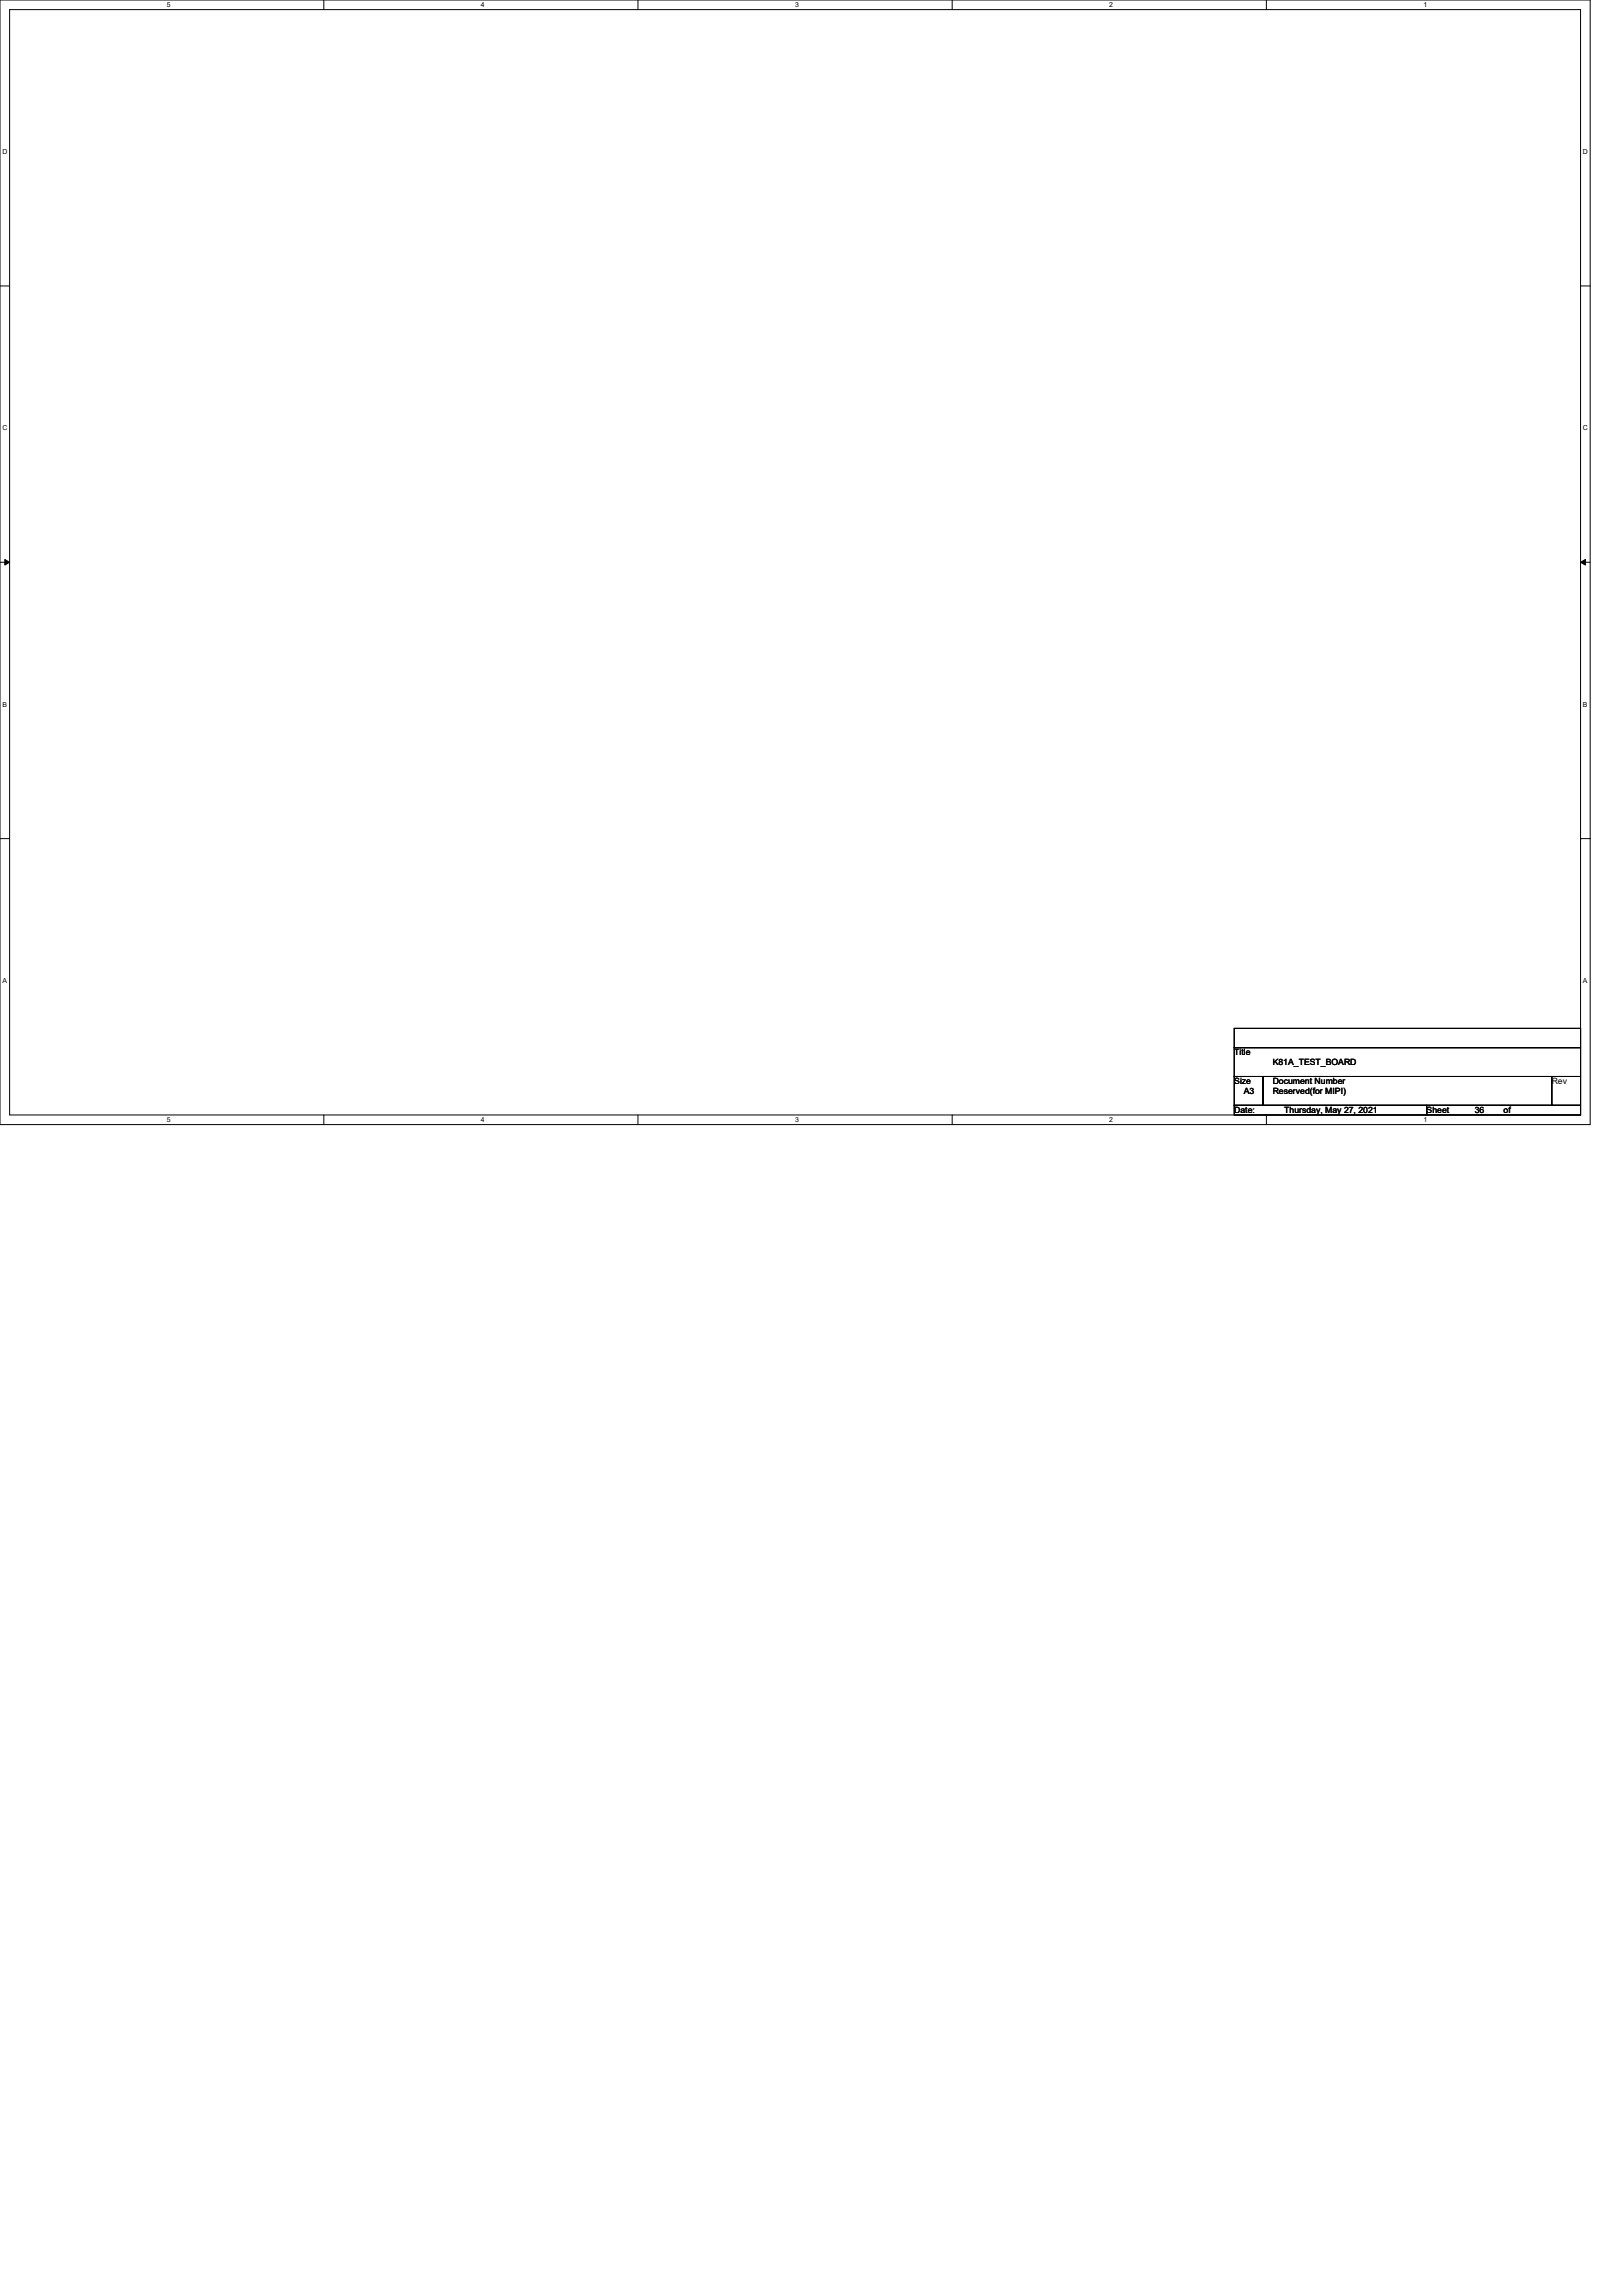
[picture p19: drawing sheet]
<svg xmlns="http://www.w3.org/2000/svg" width="210mm" height="297mm" viewBox="0 0 210 297" stroke-linecap="round" stroke-linejoin="round" font-family="sans-serif">
<defs><g id="words">
<g font-size="1.1">
<text x="159.7" y="136.5">Title</text>
<text x="164.7" y="137.8">K81A_TEST_BOARD</text>
<text x="159.7" y="140.3">Size</text>
<text x="160.9" y="141.5">A3</text>
<text x="164.7" y="140.3">Document Number</text>
<text x="164.7" y="141.5">Reserved(for MIPI)</text>
<text x="200.8" y="140.3">Rev</text>
<text x="159.7" y="144">Date:</text>
<text x="166.2" y="144">Thursday, May 27, 2021</text>
<text x="184.6" y="144">Sheet</text>
<text x="190.8" y="144">36</text>
<text x="194.5" y="144">of</text>
</g>
<g font-size=".9">
<text x="21.6" y=".9">5</text>
<text x="62.2" y=".9">4</text>
<text x="102.9" y=".9">3</text>
<text x="143.5" y=".9">2</text>
<text x="184.2" y=".9">1</text>
<text x=".3" y="19.9">D</text>
<text x="204.8" y="19.9">D</text>
<text x=".3" y="55.7">C</text>
<text x="204.8" y="55.7">C</text>
<text x=".3" y="91.4">B</text>
<text x="204.8" y="91.4">B</text>
<text x=".3" y="127.2">A</text>
<text x="204.8" y="127.2">A</text>
<text x="21.6" y="145.2">5</text>
<text x="62.2" y="145.2">4</text>
<text x="102.9" y="145.2">3</text>
<text x="143.5" y="145.2">2</text>
<text x="184.2" y="145.2">1</text>
</g>
</g></defs>
<path d="M0 0h205.7v145.5h-205.7zM1.2 1.2h203.3v143h-203.3z" fill="none" stroke="#000" stroke-width=".13"/>
<g fill="#fff">
<path d="M21.6 .1h.5v1h-.5z"/>
<path d="M21.6 144.4h.5v1h-.5z"/>
</g>
<path d="M41.9 0v1.2M41.9 144.2v1.3" fill="none" stroke="#000" stroke-width=".13"/>
<g fill="#fff">
<path d="M62.2 .1h.5v1h-.5z"/>
<path d="M62.2 144.4h.5v1h-.5z"/>
</g>
<path d="M82.5 0v1.2M82.5 144.2v1.3" fill="none" stroke="#000" stroke-width=".13"/>
<g fill="#fff">
<path d="M102.9 .1h.5v1h-.5z"/>
<path d="M102.9 144.4h.5v1h-.5z"/>
</g>
<path d="M123.2 0v1.2M123.2 144.2v1.3" fill="none" stroke="#000" stroke-width=".13"/>
<g fill="#fff">
<path d="M143.5 .1h.5v1h-.5z"/>
<path d="M143.5 144.4h.5v1h-.5z"/>
</g>
<path d="M163.8 0v1.2M163.8 144.2v1.3" fill="none" stroke="#000" stroke-width=".13"/>
<g fill="#fff">
<path d="M184.2 .1h.5v1h-.5z"/>
<path d="M184.2 144.4h.5v1h-.5z"/>
<path d="M.3 19.1h.7v1h-.7z"/>
<path d="M204.8 19.1h.6v1h-.6z"/>
<path d="M.3 54.9h.7v1h-.7z"/>
<path d="M204.8 54.9h.6v1h-.6z"/>
</g>
<path d="M0 37h1.2M204.5 37h1.2" fill="none" stroke="#000" stroke-width=".13"/>
<g fill="#fff">
<path d="M.3 90.6h.6v1h-.6z"/>
<path d="M204.8 90.6h.6v1h-.6z"/>
</g>
<path d="M0 72.7h1.2M204.5 72.7h1.2" fill="none" stroke="#000" stroke-width=".13"/>
<path d="M.6 72.4l.6 .3-.6 .4zM204.5 72.7l.6-.3v.7z" fill="#000" stroke="#000" stroke-width=".13"/>
<g fill="#fff">
<path d="M.3 126.4h.6v1h-.6z"/>
<path d="M204.8 126.4h.6v1h-.6z"/>
</g>
<path d="M0 108.5h1.2M204.5 108.5h1.2M159.7 133h44.8v2.5h-44.8zM159.7 135.5h44.8v3.8h-44.8zM159.7 139.3h3.7v3.7h-3.7zM163.4 139.3h37.4v3.7h-37.4zM200.8 139.3h3.7v3.7h-3.7zM159.7 143h24.9v1.2h-24.9zM184.6 143h19.9v1.2h-19.9z" fill="none" stroke="#000" stroke-width=".13"/>
<use href="#words"/>
</svg>
